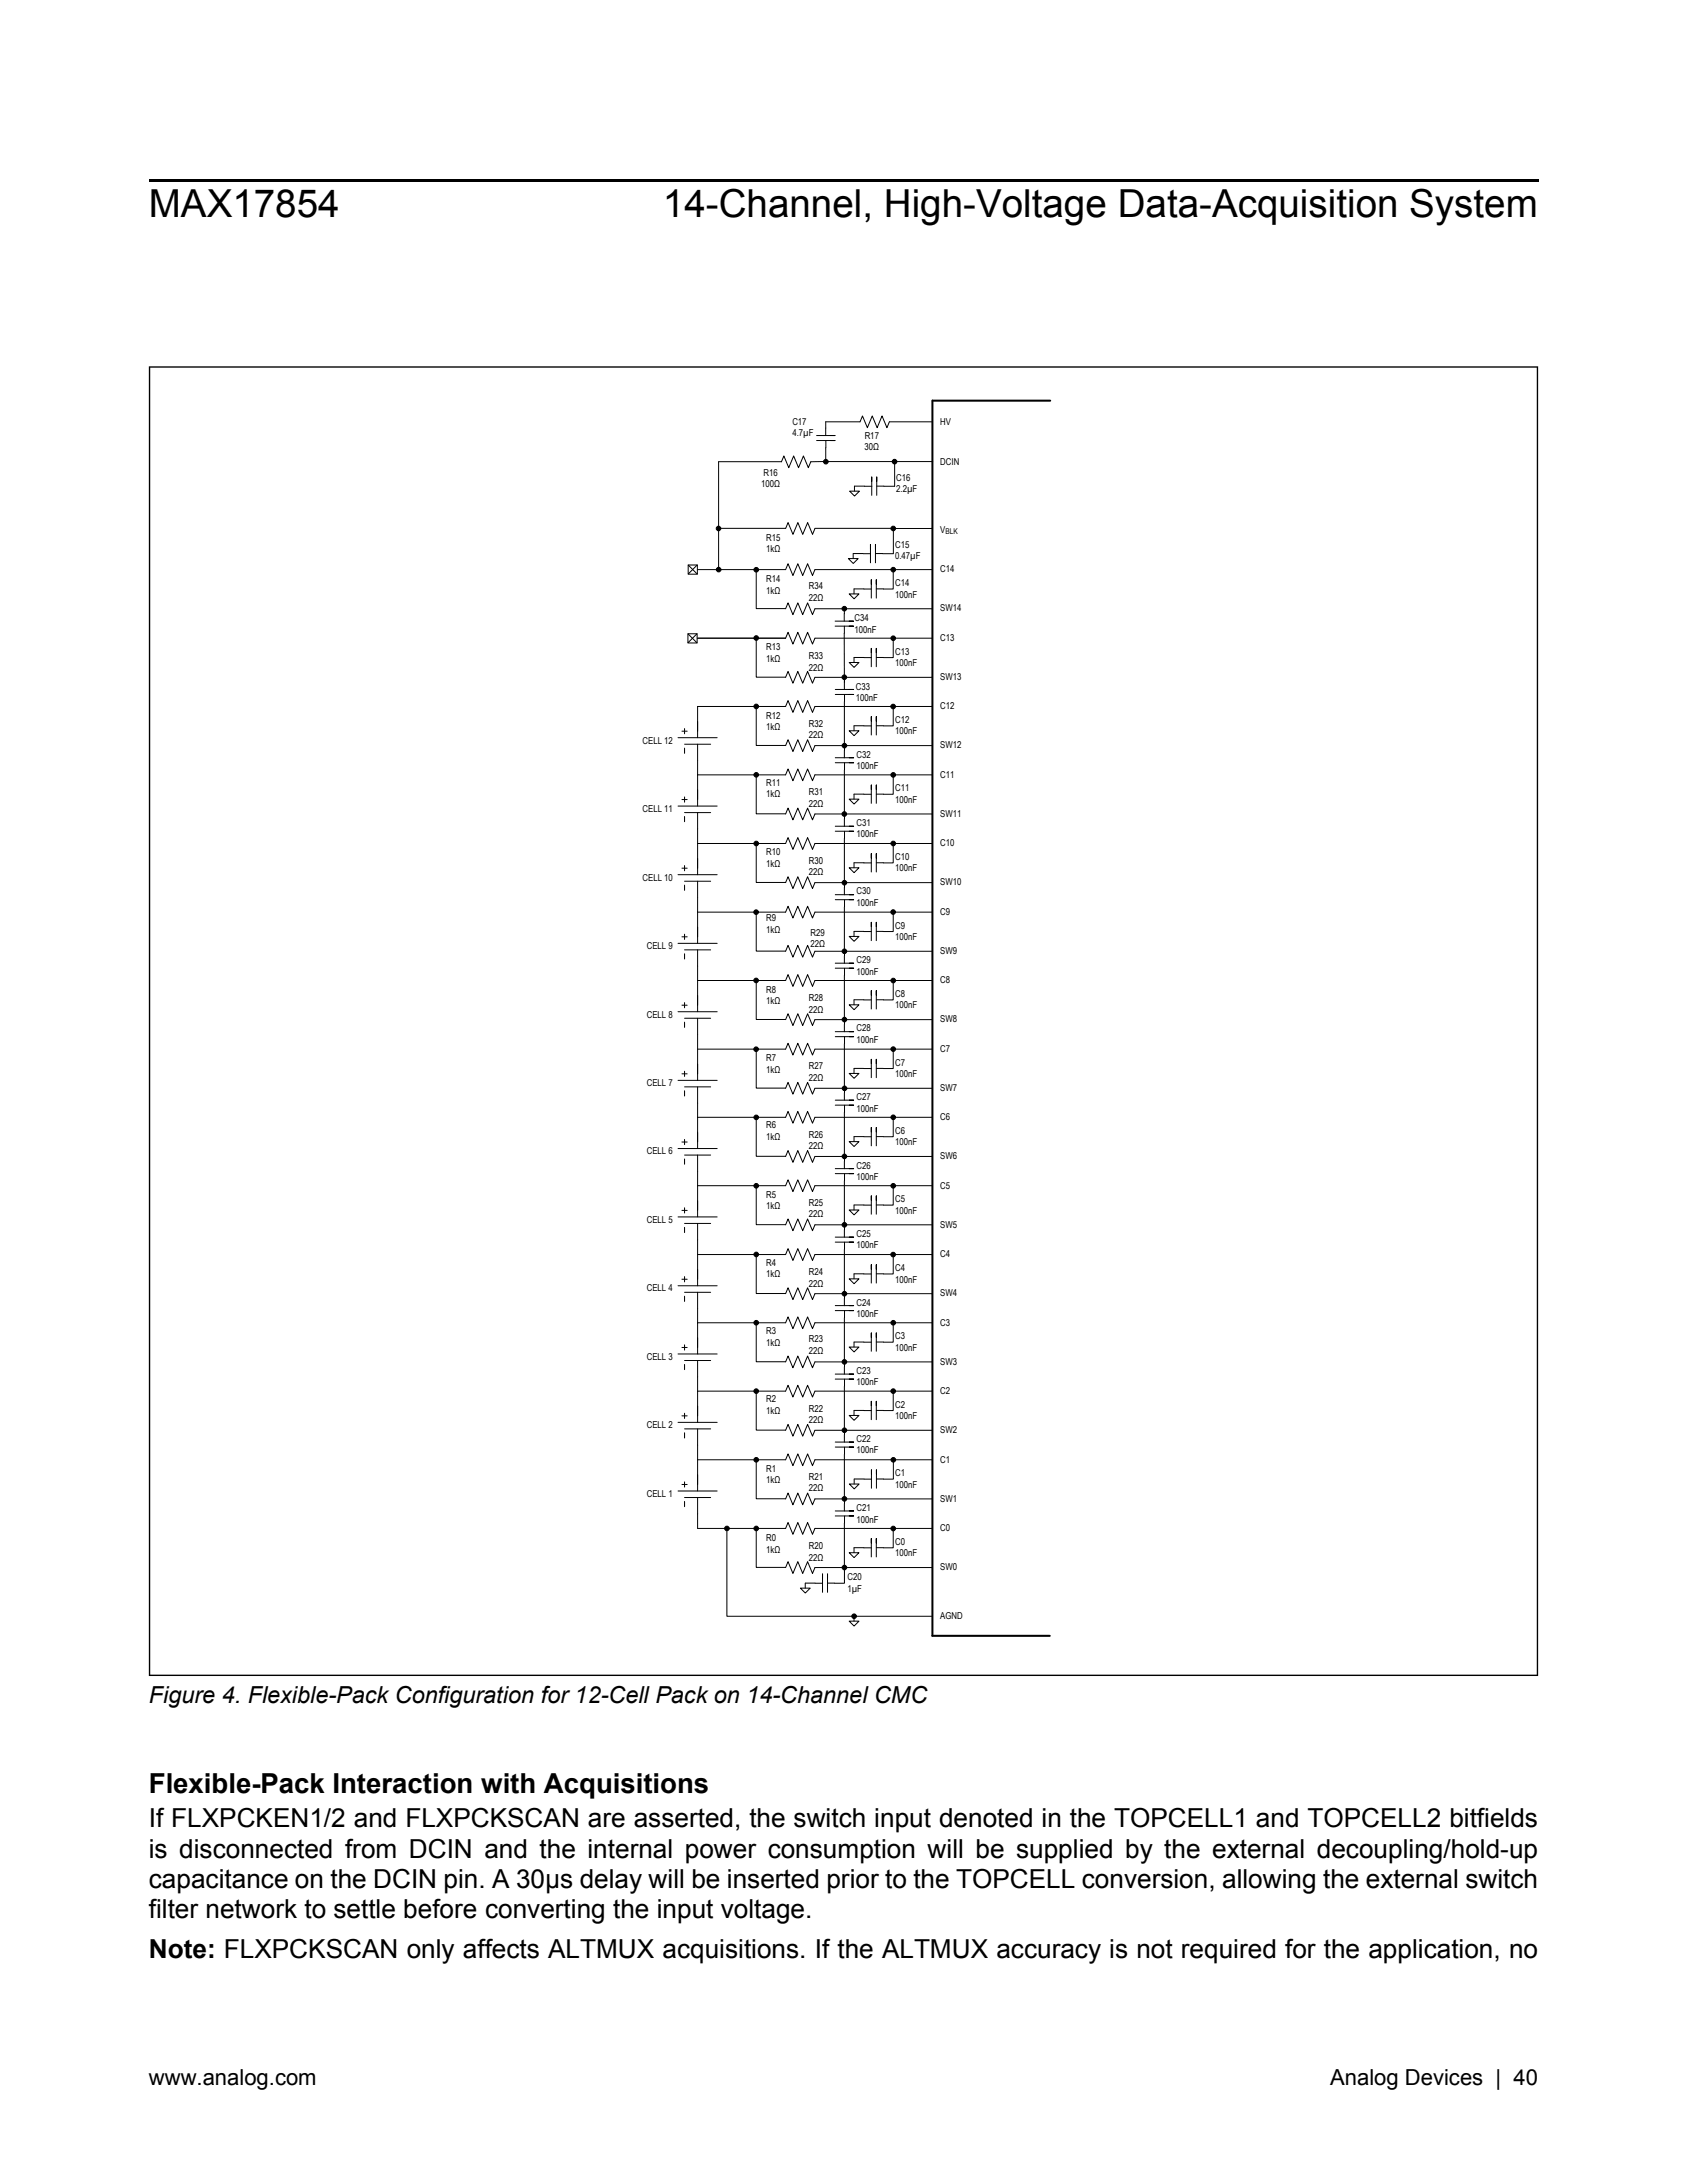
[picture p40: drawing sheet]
<svg xmlns="http://www.w3.org/2000/svg" width="216mm" height="279mm" viewBox="0 0 216 279" stroke-linecap="round" stroke-linejoin="round" font-family="sans-serif">
<defs><g id="words">
<g font-size="4.9">
<text x="19" y="27.8">MAX17854</text>
<text x="84.8" y="27.8">14-Channel, High-Voltage Data-Acquisition System</text>
</g>
<text font-size="3.5" x="19" y="229.5">Flexible-Pack Interaction with Acquisitions</text>
<g font-size="3.4">
<text x="19" y="233.9">If FLXPCKEN1/2 and FLXPCKSCAN are asserted, the switch input denoted in the TOPCELL1 and TOPCELL2 bitfields</text>
<text x="19" y="237.7">is disconnected from DCIN and the internal power consumption will be supplied by the external decoupling/hold-up</text>
<text x="19" y="241.6">capacitance on the DCIN pin. A 30μs delay will be inserted prior to the TOPCELL conversion, allowing the external switch</text>
<text x="19" y="245.5">filter network to settle before converting the input voltage.</text>
<text x="19" y="250.6">Note: FLXPCKSCAN only affects ALTMUX acquisitions. If the ALTMUX accuracy is not required for the application, no</text>
</g>
<text font-size="3" x="19" y="218">Figure 4. Flexible-Pack Configuration for 12-Cell Pack on 14-Channel CMC</text>
<g font-size="2.8">
<text x="19" y="266.8">www.analog.com</text>
<text x="170.2" y="266.8">Analog Devices | 40</text>
</g>
<g font-size="1.2">
<text x="101.4" y="54.4">C17</text>
<text x="101.4" y="55.8">4.7µF</text>
<text x="110.6" y="57.6">30Ω</text>
<text x="110.7" y="56.1">R17</text>
<text x="120.3" y="59.5">DCIN</text>
<text x="120.3" y="54.4">HV</text>
<text x="97.4" y="62.3">100Ω</text>
<text x="97.7" y="60.9">R16</text>
<text x="114.7" y="61.5">C16</text>
<text x="114.7" y="63">2.2µF</text>
<text x="98.1" y="69.2">R15</text>
<text x="98.1" y="70.7">1kΩ</text>
<text x="114.6" y="70.1">C15</text>
<text x="114.6" y="71.6">0.47µF</text>
<text x="120.3" y="68.2">V</text>
<text x="98.1" y="74.5">R14</text>
<text x="98.1" y="76">1kΩ</text>
<text x="103.5" y="75.4">R34</text>
<text x="103.5" y="76.9">22Ω</text>
<text x="114.6" y="75">C14</text>
<text x="114.6" y="76.5">100nF</text>
<text x="120.3" y="73.2">C14</text>
<text x="98.1" y="83.2">R13</text>
<text x="109.4" y="79.5">C34</text>
<text x="109.4" y="81">100nF</text>
<text x="114.6" y="83.8">C13</text>
<text x="120.3" y="78.3">SW14</text>
<text x="120.3" y="82">C13</text>
<text x="98.1" y="84.7">1kΩ</text>
<text x="103.5" y="84.4">R33</text>
<text x="103.5" y="85.9">22Ω</text>
<text x="109.5" y="88.3">C33</text>
<text x="109.5" y="89.8">100nF</text>
<text x="114.6" y="85.3">100nF</text>
<text x="120.3" y="87">SW13</text>
<text x="82.2" y="95.2">CELL 12</text>
<text x="98.1" y="92">R12</text>
<text x="98.1" y="93.5">1kΩ</text>
<text x="103.5" y="93">R32</text>
<text x="103.5" y="94.5">22Ω</text>
<text x="114.6" y="92.5">C12</text>
<text x="114.6" y="94">100nF</text>
<text x="120.3" y="95.8">SW12</text>
<text x="120.3" y="90.8">C12</text>
<text x="98.1" y="100.6">R11</text>
<text x="103.5" y="101.8">R31</text>
<text x="109.6" y="97">C32</text>
<text x="109.6" y="98.4">100nF</text>
<text x="114.6" y="101.3">C11</text>
<text x="120.3" y="99.5">C11</text>
<text x="82.2" y="103.9">CELL 11</text>
<text x="98.1" y="102.1">1kΩ</text>
<text x="103.5" y="103.2">22Ω</text>
<text x="109.6" y="105.7">C31</text>
<text x="109.6" y="107.1">100nF</text>
<text x="114.6" y="102.8">100nF</text>
<text x="120.3" y="104.5">SW11</text>
<text x="82.2" y="112.7">CELL 10</text>
<text x="98.1" y="109.4">R10</text>
<text x="98.1" y="110.9">1kΩ</text>
<text x="103.5" y="110.5">R30</text>
<text x="103.5" y="112">22Ω</text>
<text x="114.6" y="110.1">C10</text>
<text x="114.6" y="111.5">100nF</text>
<text x="120.3" y="113.3">SW10</text>
<text x="120.3" y="108.3">C10</text>
<text x="98.1" y="117.9">R9</text>
<text x="98.1" y="119.4">1kΩ</text>
<text x="103.7" y="119.8">R29</text>
<text x="109.6" y="114.5">C30</text>
<text x="109.6" y="115.9">100nF</text>
<text x="114.6" y="118.9">C9</text>
<text x="120.3" y="117.1">C9</text>
<text x="82.8" y="121.5">CELL 9</text>
<text x="103.7" y="121.3">22Ω</text>
<text x="109.6" y="123.3">C29</text>
<text x="109.6" y="124.7">100nF</text>
<text x="114.6" y="120.3">100nF</text>
<text x="120.3" y="125.8">C8</text>
<text x="120.3" y="122.1">SW9</text>
<text x="82.8" y="130.2">CELL 8</text>
<text x="98.1" y="127.1">R8</text>
<text x="98.1" y="128.5">1kΩ</text>
<text x="103.5" y="128.1">R28</text>
<text x="103.5" y="129.6">22Ω</text>
<text x="114.6" y="127.6">C8</text>
<text x="114.6" y="129.1">100nF</text>
<text x="120.3" y="130.9">SW8</text>
<text x="98.1" y="135.8">R7</text>
<text x="98.1" y="137.3">1kΩ</text>
<text x="103.5" y="136.8">R27</text>
<text x="109.6" y="132">C28</text>
<text x="109.6" y="133.5">100nF</text>
<text x="114.6" y="136.4">C7</text>
<text x="114.6" y="137.9">100nF</text>
<text x="120.3" y="134.6">C7</text>
<text x="82.8" y="139">CELL 7</text>
<text x="103.5" y="138.3">22Ω</text>
<text x="109.6" y="140.8">C27</text>
<text x="109.6" y="142.3">100nF</text>
<text x="120.3" y="143.4">C6</text>
<text x="120.3" y="139.6">SW7</text>
<text x="82.8" y="147.8">CELL 6</text>
<text x="98.1" y="144.4">R6</text>
<text x="98.1" y="145.9">1kΩ</text>
<text x="103.5" y="145.6">R26</text>
<text x="103.5" y="147.1">22Ω</text>
<text x="109.6" y="149.6">C26</text>
<text x="114.6" y="145.1">C6</text>
<text x="114.6" y="146.6">100nF</text>
<text x="120.3" y="148.4">SW6</text>
<text x="98.1" y="153.3">R5</text>
<text x="98.1" y="154.7">1kΩ</text>
<text x="103.5" y="154.4">R25</text>
<text x="103.5" y="155.8">22Ω</text>
<text x="109.6" y="151">100nF</text>
<text x="114.6" y="153.9">C5</text>
<text x="114.6" y="155.3">100nF</text>
<text x="120.3" y="152.1">C5</text>
<text x="82.8" y="156.5">CELL 5</text>
<text x="109.6" y="158.3">C25</text>
<text x="109.6" y="159.8">100nF</text>
<text x="120.3" y="160.9">C4</text>
<text x="120.3" y="157.1">SW5</text>
<text x="82.8" y="165.3">CELL 4</text>
<text x="98.1" y="162">R4</text>
<text x="98.1" y="163.5">1kΩ</text>
<text x="103.5" y="163.2">R24</text>
<text x="103.5" y="164.7">22Ω</text>
<text x="109.6" y="167.1">C24</text>
<text x="114.6" y="162.7">C4</text>
<text x="114.6" y="164.1">100nF</text>
<text x="120.3" y="165.9">SW4</text>
<text x="98.1" y="170.8">R3</text>
<text x="98.1" y="172.3">1kΩ</text>
<text x="103.5" y="171.8">R23</text>
<text x="103.5" y="173.3">22Ω</text>
<text x="109.6" y="168.6">100nF</text>
<text x="114.6" y="171.4">C3</text>
<text x="114.6" y="172.9">100nF</text>
<text x="120.3" y="169.7">C3</text>
<text x="82.8" y="174">CELL 3</text>
<text x="98.1" y="179.5">R2</text>
<text x="109.6" y="175.8">C23</text>
<text x="109.6" y="177.3">100nF</text>
<text x="120.3" y="178.4">C2</text>
<text x="120.3" y="174.7">SW3</text>
<text x="82.8" y="182.8">CELL 2</text>
<text x="98.1" y="180.9">1kΩ</text>
<text x="103.5" y="180.7">R22</text>
<text x="103.5" y="182.1">22Ω</text>
<text x="109.6" y="184.5">C22</text>
<text x="114.6" y="180.2">C2</text>
<text x="114.6" y="181.6">100nF</text>
<text x="120.3" y="183.4">SW2</text>
<text x="82.8" y="191.6">CELL 1</text>
<text x="98.1" y="188.4">R1</text>
<text x="98.1" y="189.9">1kΩ</text>
<text x="103.5" y="189.4">R21</text>
<text x="103.5" y="190.9">22Ω</text>
<text x="109.6" y="186">100nF</text>
<text x="114.6" y="189">C1</text>
<text x="114.6" y="190.4">100nF</text>
<text x="120.3" y="187.2">C1</text>
<text x="98.1" y="197.2">R0</text>
<text x="109.6" y="193.4">C21</text>
<text x="109.6" y="194.9">100nF</text>
<text x="114.6" y="197.7">C0</text>
<text x="120.3" y="196">C0</text>
<text x="120.3" y="192.2">SW1</text>
<text x="98.1" y="198.7">1kΩ</text>
<text x="103.5" y="198.3">R20</text>
<text x="103.5" y="199.7">22Ω</text>
<text x="108.4" y="202.3">C20</text>
<text x="108.4" y="203.7">1µF</text>
<text x="114.6" y="199.2">100nF</text>
<text x="120.3" y="201">SW0</text>
<text x="120.3" y="207.2">AGND</text>
</g>
<text font-size="1" x="121" y="68.3">BLK</text>
</g></defs>
<path d="M19 46.9v167.6h177.8v-167.6zM19.2 47.1v167.2h177.5v-167.2z" fill-rule="evenodd" fill="#000"/>
<g fill="none" stroke="#000" stroke-width=".13">
<path d="M86.8 190.8h5M87.3 190h.6M87.6 191.7h3.3M87.6 189.7v.6M87.6 192.2v.6M89.3 186.8h11.2M89.3 186.8v4M89.3 191.7v2.1M104.3 195.6l-.3 .8-.6-1.5-.7 1.5-.6-1.5-.6 1.5-.6-1.5-.4 .7h-11.2M110.6 198.1h.9M111.5 197.5v-.6v2.4M112.1 197.5v-.6v2.4"/>
<path d="M112.2 198.1h.9M100.5 200.6l.4-.7 .6 1.5 .6-1.5 .6 1.5 .7-1.5 .6 1.5 .3-.8"/>
</g>
<path d="M108.7 198.7h1.2l-.6 .7z" fill="#fff" stroke="#000" stroke-width=".13"/>
<path d="M93 195.6v11.3h26.3M96.8 195.6v5h3.7M104.3 195.6h15M109.3 198.1v.6M104.3 200.6h15" fill="none" stroke="#000" stroke-width=".13"/>
<path d="M119.3 51.3v158.1M119.3 209.4h15" fill="none" stroke="#000" stroke-width=".26"/>
<path d="M108.7 207.5h1.2l-.6 .6z" fill="#fff" stroke="#000" stroke-width=".13"/>
<g fill="none" stroke="#000" stroke-width=".13">
<path d="M104.3 178.1l-.3 .7-.6-1.5-.7 1.5-.6-1.5-.6 1.5-.6-1.5-.4 .8h-11.2v3.9M111.5 179.9v-.5v2.3M112.1 179.9v-.5v2.3M86.8 182h5M87.3 181.2h.6M87.6 182.9h3.3M87.6 180.9v.6M87.6 183.4v.7M89.3 182.9v2.1M89.3 193.8v1.8M96.8 186.8v5h3.7l.4-.7 .6 1.5 .6-1.5 .6 1.5 .7-1.5 .6 1.5 .3-.8h15M100.5 186.8l.4-.7 .6 1.5 .6-1.5 .6 1.5 .7-1.5 .6 1.5 .3-.8h15"/>
<path d="M100.5 183.1l.4-.8 .6 1.5 .6-1.5 .6 1.5 .7-1.5 .6 1.5 .3-.7M109.3 198.1h1.3M110.6 180.5h.9M112.2 180.5h.9M114.3 195.6v2.5h-1.2M109.3 206.9v.6"/>
</g>
<path d="M108.7 181.2h1.2l-.6 .6z" fill="#fff" stroke="#000" stroke-width=".13"/>
<g fill="none" stroke="#000" stroke-width=".13">
<path d="M86.8 173.3h5M87.3 172.5h.6M87.6 174.1h3.3M87.6 172.1v.7M87.6 174.6v.7M89.3 169.3v4M89.3 174.1v2.1M96.8 178.1v4.9h3.7M100.5 174.3l.4-.7 .6 1.5 .6-1.5 .6 1.5 .7-1.5 .6 1.5 .3-.8M104.3 178.1h15M104.3 169.3l-.3 .8-.6-1.6-.7 1.6-.6-1.6-.6 1.6-.6-1.6-.4 .8h-11.2M110.6 171.8h.9"/>
<path d="M111.5 171.2v-.6v2.4M112.1 171.2v-.6v2.4M112.2 171.8h.9M114.3 178.1v2.4h-1.2M89.3 185v1.8M104.3 183.1h15M110.6 180.5h-1.3v.7"/>
</g>
<path d="M108.7 172.4h1.2l-.6 .6z" fill="#fff" stroke="#000" stroke-width=".13"/>
<g fill="none" stroke="#000" stroke-width=".13">
<path d="M86.8 164.6h5M87.3 163.7h.6M87.6 165.4h3.3M87.6 163.4v.7M87.6 165.9v.7M89.3 160.6v4M89.3 165.4v2.1M89.3 176.2v1.9M96.8 169.3v5h3.7M100.5 165.6l.4-.8 .6 1.5 .6-1.5 .6 1.5 .7-1.5 .6 1.5 .3-.7M104.3 174.3h15M104.3 169.3h15"/>
<path d="M104.3 160.6l-.3 .7-.6-1.5-.7 1.5-.6-1.5-.6 1.5-.6-1.5-.4 .8h-11.2M110.6 171.8h-1.3v.6M110.6 163.1h.9M111.5 162.4v-.5v2.3M112.1 162.4v-.5v2.3M112.2 163h.9M114.3 169.3v2.5h-1.2"/>
</g>
<path d="M108.7 163.7h1.2l-.6 .6z" fill="#fff" stroke="#000" stroke-width=".13"/>
<g fill="none" stroke="#000" stroke-width=".13">
<path d="M86.8 155.8h5M87.3 154.9h.6M87.6 156.6h3.3M87.6 154.6v.7M87.6 157.1v.7M89.3 156.6v2.1M100.5 156.8l.4-.8 .6 1.5 .6-1.5 .6 1.5 .7-1.5 .6 1.5 .3-.7M104.3 151.8l-.3 .7-.6-1.5-.7 1.5-.6-1.5-.6 1.5-.6-1.5-.4 .8h-11.2v4M110.6 154.2h.9M111.5 153.6v-.5v2.3M112.1 153.6v-.5v2.3M112.2 154.2h.9"/>
<path d="M89.3 167.5v1.8M96.8 160.6v5h3.7M104.3 165.6h15M104.3 160.6h15M110.6 163h-1.3v.7M114.3 160.6v2.5h-1.2"/>
</g>
<path d="M108.7 154.9h1.2l-.6 .6z" fill="#fff" stroke="#000" stroke-width=".13"/>
<g fill="none" stroke="#000" stroke-width=".13">
<path d="M86.8 147h5M87.3 146.2h.6M87.6 147.8h3.3M87.6 145.8v.7M87.6 148.3v.7M89.3 143v4M89.3 147.8v2.1M89.3 158.7v1.8M96.8 151.8v4.9h3.7M100.5 148l.4-.7 .6 1.5 .6-1.5 .6 1.5 .7-1.5 .6 1.5 .3-.8M104.3 156.8h15M104.3 151.8h15"/>
<path d="M104.3 143l-.3 .8-.6-1.5-.7 1.5-.6-1.5-.6 1.5-.6-1.5-.4 .7h-11.2M109.3 154.2v.7M109.3 154.2h1.3M110.6 145.5h.9M111.5 144.9v-.6v2.4M112.1 144.9v-.6v2.4M112.2 145.5h.9M114.3 151.8v2.4h-1.2"/>
</g>
<path d="M108.7 146.1h1.2l-.6 .6z" fill="#fff" stroke="#000" stroke-width=".13"/>
<g fill="none" stroke="#000" stroke-width=".13">
<path d="M86.8 138.3h5M87.3 137.4h.6M87.6 139.1h3.3M87.6 137.1v.7M87.6 139.6v.7M89.3 139.1v2.1M100.5 139.3l.4-.8 .6 1.5 .6-1.5 .6 1.5 .7-1.5 .6 1.5 .3-.7M104.3 134.3l-.3 .7-.6-1.5-.7 1.5-.6-1.5-.6 1.5-.6-1.5-.4 .8h-11.2v4M110.6 136.8h.9M111.5 136.1v-.5v2.3M112.1 136.1v-.5v2.3M112.2 136.7h.9"/>
<path d="M89.3 149.9v1.9M96.8 143v5h3.7M104.3 148h15M104.3 143h15M110.6 145.5h-1.3v.6M114.3 143v2.5h-1.2"/>
</g>
<path d="M108.7 137.4h1.2l-.6 .6z" fill="#fff" stroke="#000" stroke-width=".13"/>
<g fill="none" stroke="#000" stroke-width=".13">
<path d="M86.8 129.5h5M87.3 128.7h.6M87.6 130.3h3.3M87.6 128.3v.7M87.6 130.8v.7M89.3 130.3v2.1M96.8 134.3v5h3.7M100.5 130.5l.4-.7 .6 1.5 .6-1.5 .6 1.5 .7-1.5 .6 1.5 .3-.8M104.3 139.3h15M104.3 134.3h15M104.3 125.5l-.3 .7-.6-1.5-.7 1.5-.6-1.5-.6 1.5-.6-1.5-.4 .8h-11.2v4M110.6 136.7l-1.3 .1v.6"/>
<path d="M110.6 128h.9M111.5 127.3v-.5v2.3M112.1 127.3v-.5v2.3M112.2 128h.9M114.3 134.3v2.5h-1.2M89.3 141.2v1.9"/>
</g>
<path d="M108.7 128.6h1.2l-.6 .6z" fill="#fff" stroke="#000" stroke-width=".13"/>
<g fill="none" stroke="#000" stroke-width=".13">
<path d="M87.3 119.9h.6M87.6 119.6v.6M104.3 116.7l-.3 .8-.6-1.5-.7 1.5-.6-1.5-.6 1.5-.6-1.5-.4 .7h-11.2v4M110.6 119.2h.9M111.5 118.6v-.6v2.4M112.1 118.6v-.6v2.4M112.2 119.2h.9M86.8 120.7h5M87.6 121.6h3.3M87.6 122.1v.6M89.3 121.6v2.1M89.3 132.4v1.9"/>
<path d="M96.8 125.5v5h3.7M100.5 121.8l.4-.8 .6 1.5 .6-1.5 .6 1.5 .7-1.5 .6 1.5 .3-.7M104.3 130.5h15M104.3 125.5h15M109.3 128v.6M109.3 128h1.3M114.3 125.5v2.5h-1.2"/>
</g>
<path d="M108.7 119.9h1.2l-.6 .6z" fill="#fff" stroke="#000" stroke-width=".13"/>
<g fill="none" stroke="#000" stroke-width=".13">
<path d="M86.8 112h5M87.3 111.1h.6M87.6 112.8h3.3M87.6 110.8v.7M87.6 113.3v.7M89.3 112.8v2.1M96.8 116.7v5h3.7M100.5 113l.4-.8 .6 1.5 .6-1.5 .6 1.5 .7-1.5 .6 1.5 .3-.7M104.3 116.7h15M104.3 108l-.3 .7-.6-1.5-.7 1.5-.6-1.5-.6 1.5-.6-1.5-.4 .8h-11.2v4M110.6 119.2h-1.3v.6M110.6 110.4h.9"/>
<path d="M111.5 109.8v-.5v2.3M112.1 109.8v-.5v2.3M112.2 110.4h.9M114.3 116.7v2.5h-1.2M89.3 123.7v1.8M104.3 121.8h15"/>
</g>
<path d="M108.7 111.1h1.2l-.6 .6z" fill="#fff" stroke="#000" stroke-width=".13"/>
<g fill="none" stroke="#000" stroke-width=".13">
<path d="M89.3 99.2v4M104.3 99.2l-.3 .7-.6-1.5-.7 1.5-.6-1.5-.6 1.5-.6-1.5-.4 .8h-11.2M86.8 103.2h5M87.3 102.3h.6M87.6 104h3.3M87.6 102v.7M87.6 104.5v.7M89.3 104v2.1M89.3 114.9v1.8M96.8 108v4.9h3.7M100.5 104.2l.4-.8 .6 1.5 .6-1.5 .6 1.5 .7-1.5 .6 1.5 .3-.7M104.3 113h15"/>
<path d="M104.3 108h15M109.3 110.4v.7M109.3 110.4h1.3M110.6 101.7h.9M111.5 101v-.5v2.3M112.1 101v-.5v2.3M112.2 101.6h.9M114.3 108v2.4h-1.2"/>
</g>
<path d="M108.7 102.3h1.2l-.6 .6z" fill="#fff" stroke="#000" stroke-width=".13"/>
<g fill="none" stroke="#000" stroke-width=".13">
<path d="M86.8 94.4h5M87.3 93.6h.6M87.6 95.3h3.3M87.6 93.2v.7M87.6 95.8v.6M89.3 95.3v2M96.8 99.2v5h3.7M100.5 95.4l.4-.7 .6 1.5 .6-1.5 .6 1.5 .7-1.5 .6 1.5 .3-.8M104.3 99.2h15M104.3 90.4l-.3 .8-.6-1.5-.7 1.5-.6-1.5-.6 1.5-.6-1.5-.4 .7h-11.2v4M110.6 92.9h.9M111.5 92.3v-.6v2.4"/>
<path d="M112.1 92.3v-.6v2.4M112.2 92.9h.9M114.3 99.2v2.5h-1.2M89.3 106.1v1.8M104.3 104.2h15M110.6 101.6h-1.3v.7"/>
</g>
<path d="M108.7 93.5h1.2l-.6 .7z" fill="#fff" stroke="#000" stroke-width=".13"/>
<path d="M104.3 67.6h15M89.3 97.3v1.9M96.8 90.4v5h3.7M104.3 95.4h15M104.3 90.4h15M109.3 92.9v.6M109.3 92.9h1.3M114.3 90.4v2.5h-1.2M104.3 202.6h1M105.3 202v-.5v2.3M105.9 202v-.5v2.3M105.9 202.6h.9" fill="none" stroke="#000" stroke-width=".13"/>
<path d="M102.4 203.3h1.3l-.6 .6z" fill="#fff" stroke="#000" stroke-width=".13"/>
<g fill="none" stroke="#000" stroke-width=".13">
<path d="M106.9 193.4h2.3h-.5M106.9 194h2.3h-.5M106.9 184.6h2.3h-.5M106.9 185.2h2.3h-.5M108.1 183v1.6M108.1 191.8v1.6M108.1 194v8.6h-1.3M108.1 185.2v6.6M110.6 189.3h.9M111.5 188.7v-.6v2.4M112.2 188.7v-.6v2.4M112.2 189.3h.9"/>
<path d="M104.3 202.6h-1.2v.7"/>
</g>
<path d="M108.7 189.9h1.2l-.6 .7z" fill="#fff" stroke="#000" stroke-width=".13"/>
<g fill="none" stroke="#000" stroke-width=".13">
<path d="M100.5 81.7l.4-.8 .6 1.5 .6-1.5 .6 1.5 .7-1.5 .6 1.5 .3-.7M100.5 86.7l.4-.8 .6 1.5 .6-1.5 .6 1.5 .7-1.5 .6 1.5 .3-.7M106.9 97h2.3h-.5M106.9 97.6h2.3h-.5M108.1 95.4v1.6M108.1 97.6v8.2M110.6 84.2h.9M111.5 83.5v-.5v2.3M112.1 83.5v-.5v2.3M112.2 84.2h.9M106.9 114.5h2.3h-.5M106.9 115.2h2.3h-.5"/>
<path d="M106.9 105.7h2.3h-.5M106.9 106.4h2.3h-.5M108.1 106.4v8.1M108.1 115.2v8.1M106.9 132h2.3h-.5M106.9 132.7h2.3h-.5M106.9 123.3h2.3h-.5M106.9 123.9h2.3h-.5M108.1 123.9v8.2M108.1 132.7v8.1M106.9 158.3h2.3h-.5M106.9 159h2.3h-.5"/>
<path d="M106.9 149.6h2.3h-.5M106.9 150.2h2.3h-.5M106.9 140.8h2.3h-.5M106.9 141.4h2.3h-.5M108.1 141.5v8.1M108.1 150.2v8.1M108.1 159v8.1M106.9 175.9h2.3h-.5M106.9 176.5h2.3h-.5M106.9 167.1h2.3h-.5M106.9 167.7h2.3h-.5M108.1 167.8v8.1"/>
<path d="M108.1 176.5v6.6M109.3 189.3v.6M109.3 189.3h1.3M114.3 186.8v2.5h-1.2"/>
</g>
<path d="M108.7 84.8h1.2l-.6 .6z" fill="#fff" stroke="#000" stroke-width=".13"/>
<g fill="none" stroke="#000" stroke-width=".13">
<path d="M100.5 72.9l.4-.7 .6 1.5 .6-1.5 .6 1.5 .7-1.5 .6 1.5 .3-.8M100.5 77.9l.4-.7 .6 1.5 .6-1.5 .6 1.5 .7-1.5 .6 1.5 .3-.8M110.6 75.4h.9M111.5 74.8v-.6v2.4M112.1 74.8v-.6v2.4M112.2 75.4h.9M89.3 81.7h11.2M96.8 81.7v5h3.7M104.3 86.7h15M104.3 81.7h15M106.9 88.2h2.3h-.5M106.9 88.9h2.3h-.5"/>
<path d="M108.1 86.7v1.6M108.1 88.9v6.6M110.6 84.1l-1.3 .1v.6M114.3 81.7v2.5h-1.2"/>
</g>
<path d="M108.7 76h1.2l-.6 .6z" fill="#fff" stroke="#000" stroke-width=".13"/>
<g fill="none" stroke="#000" stroke-width=".13">
<path d="M89.3 72.9h11.2M96.8 72.9v5h3.7M104.3 77.9h15M104.3 72.9h15M106.9 79.5h2.3h-.5M108.1 78.1l-.1 1.4M110.6 75.4h-1.3v.6M110.6 62.2h1M111.6 61.6v-.5v2.3M112.2 61.6v-.5v2.3M112.2 62.2h2.3M114.3 72.9v2.5h-1.2"/>
<path d="M106.9 80.1h2.3h-.5M108.1 80.1v7.2"/>
</g>
<path d="M108.7 62.9h1.3l-.6 .6z" fill="#fff" stroke="#000" stroke-width=".13"/>
<g fill="none" stroke="#000" stroke-width=".13">
<path d="M92 59.1v13.8M104.5 55.7h2.4h-.6M104.5 56.4h2.4h-.6M105.7 59.1h-1.9l-.4 .8-.6-1.5-.6 1.5-.6-1.5-.7 1.5-.6-1.5-.3 .7h-8M105.7 59.1h13.7M105.7 56.4v2.7M114.5 59.1v3.1M119.3 54h-5.5l-.3 .7-.6-1.5-.6 1.5-.7-1.5-.6 1.5-.6-1.5-.3 .8h-4.4v1.8M88.1 72.3l1.1 1.2M88.1 72.3h1.1v1.2h-1.1zM89.2 72.3l-1.1 1.2M92 67.6h8.5l.4-.7 .6 1.5 .6-1.5 .6 1.5 .7-1.5 .6 1.5 .3-.8"/>
<path d="M110.5 70.9h.9M110.6 62.2h-1.2v.7M111.4 70.2v-.5v2.3M112 70.2v-.5v2.3M112 70.8h1M113 70.9h1.3M88 81.1l1.2 1.2M88 81.1h1.2v1.2h-1.2zM89.2 81.1l-1.2 1.2M89.3 81.7h11.2"/>
</g>
<circle cx="114.5" cy="59.1" r=".3" fill="#000"/>
<path d="M119.4 51.3h15" fill="none" stroke="#000" stroke-width=".26"/>
<path d="M108.6 71.5h1.2l-.6 .6z" fill="#fff" stroke="#000" stroke-width=".13"/>
<path d="M109.2 70.9v.6M109.2 70.8h1.2M114.3 67.7v3.2" fill="none" stroke="#000" stroke-width=".13"/>
<g fill="#000" stroke="#000" stroke-width=".13">
<circle cx="105.7" cy="59.1" r=".29"/>
<circle cx="114.5" cy="59.1" r=".29"/>
<circle cx="92" cy="67.6" r=".29"/>
<circle cx="92" cy="72.9" r=".29"/>
<circle cx="96.8" cy="72.9" r=".29"/>
<circle cx="108.1" cy="77.9" r=".29"/>
<circle cx="114.3" cy="72.9" r=".29"/>
<circle cx="114.3" cy="67.6" r=".29"/>
<circle cx="96.8" cy="81.7" r=".29"/>
<circle cx="96.8" cy="90.4" r=".29"/>
<circle cx="96.8" cy="99.2" r=".29"/>
<circle cx="108.1" cy="86.7" r=".29"/>
<circle cx="108.1" cy="95.4" r=".29"/>
<circle cx="114.3" cy="90.4" r=".29"/>
<circle cx="114.3" cy="81.7" r=".29"/>
<circle cx="114.3" cy="99.2" r=".29"/>
<circle cx="96.8" cy="116.7" r=".29"/>
<circle cx="96.8" cy="108" r=".29"/>
<circle cx="108.1" cy="104.2" r=".29"/>
<circle cx="108.1" cy="113" r=".29"/>
<circle cx="114.3" cy="116.7" r=".29"/>
<circle cx="114.3" cy="108" r=".29"/>
<circle cx="96.8" cy="134.3" r=".29"/>
<circle cx="96.8" cy="125.5" r=".29"/>
<circle cx="108.1" cy="130.5" r=".29"/>
<circle cx="108.1" cy="121.8" r=".29"/>
<circle cx="108.1" cy="139.3" r=".29"/>
<circle cx="114.3" cy="125.5" r=".29"/>
<circle cx="114.3" cy="134.3" r=".29"/>
<circle cx="96.8" cy="151.8" r=".29"/>
<circle cx="96.8" cy="143" r=".29"/>
<circle cx="108.1" cy="148" r=".29"/>
<circle cx="108.1" cy="156.8" r=".29"/>
<circle cx="114.3" cy="143" r=".29"/>
<circle cx="114.3" cy="151.8" r=".29"/>
<circle cx="96.8" cy="160.6" r=".29"/>
<circle cx="96.8" cy="178" r=".29"/>
<circle cx="96.8" cy="169.3" r=".29"/>
<circle cx="108.1" cy="174.3" r=".29"/>
<circle cx="108.1" cy="165.6" r=".29"/>
<circle cx="114.3" cy="160.6" r=".29"/>
<circle cx="114.3" cy="169.3" r=".29"/>
<circle cx="114.3" cy="178" r=".29"/>
<circle cx="93" cy="195.6" r=".29"/>
<circle cx="96.8" cy="186.8" r=".29"/>
<circle cx="96.8" cy="195.6" r=".29"/>
<circle cx="108.1" cy="191.8" r=".29"/>
<circle cx="108.1" cy="183.1" r=".29"/>
<circle cx="114.3" cy="195.6" r=".29"/>
<circle cx="114.3" cy="186.8" r=".29"/>
<circle cx="108.1" cy="200.6" r=".29"/>
<circle cx="109.3" cy="206.9" r=".29"/>
</g>
<path d="M19 23.1h177.8" fill="none" stroke="#000" stroke-width=".26"/>
<use href="#words"/>
</svg>
